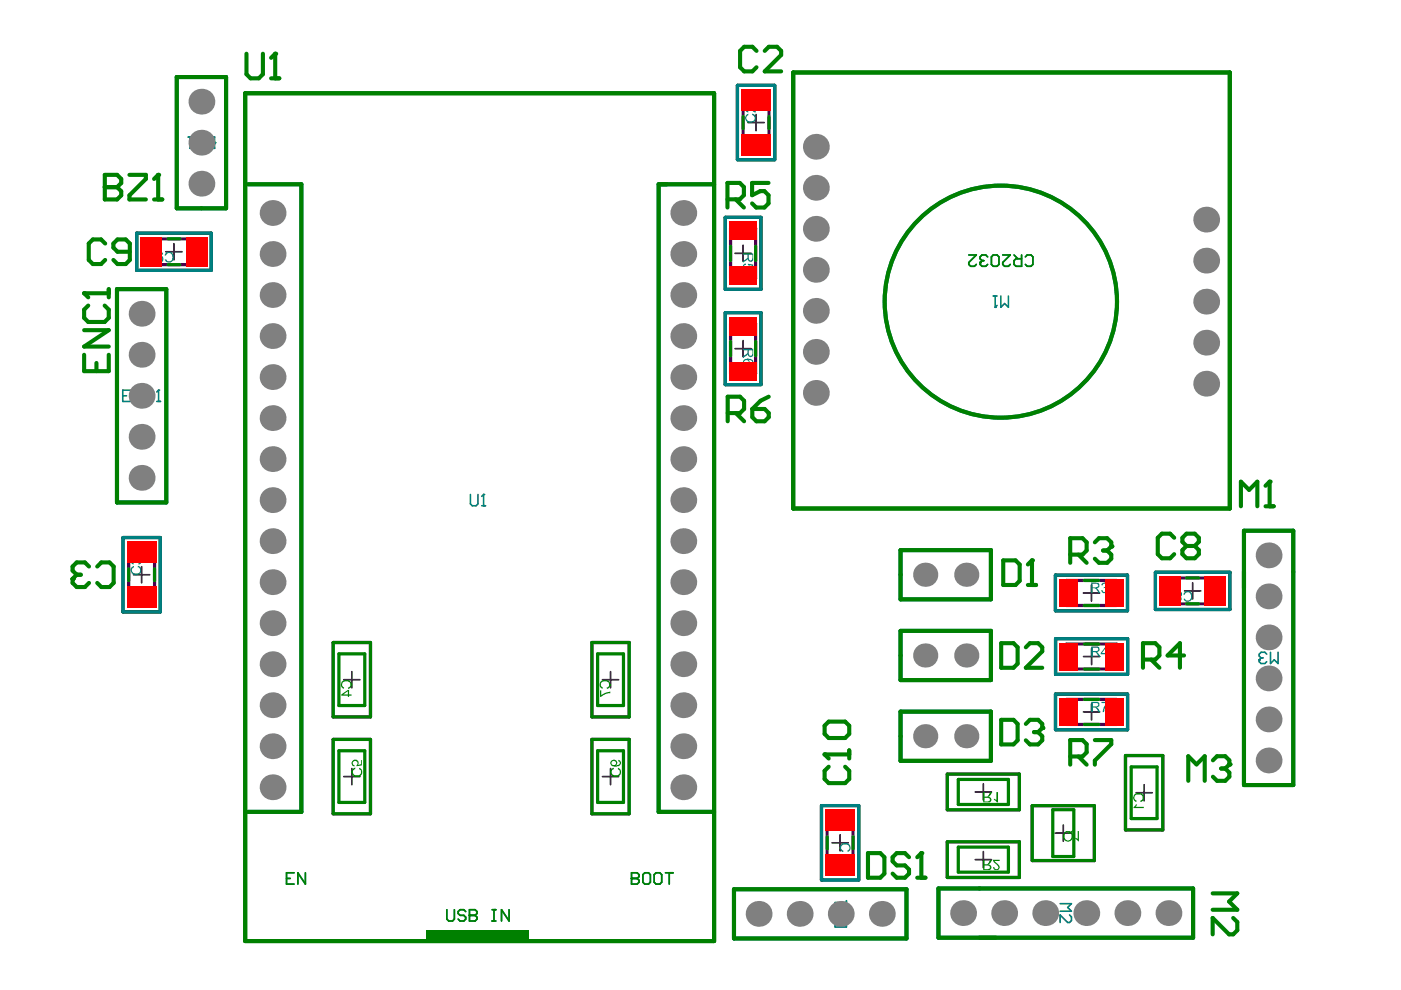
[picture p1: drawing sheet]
<svg xmlns="http://www.w3.org/2000/svg" width="297mm" height="210mm" viewBox="0 0 297 210" stroke-linecap="round" stroke-linejoin="round" font-family="sans-serif">
<g fill="none" stroke="#000" stroke-width=".34">
<path d="M158.6 26h3.4M160.3 24.3v3.4M35.2 53.4h3.4M36.9 51.7v3.4M155.8 53.7h3.5M157.6 52v3.4M155.8 73.9h3.5M157.6 72.2v3.4M28.3 121.9h3.4M30 120.1v3.5M229.7 125.7h3.4M229.7 139.2h3.5"/>
<path d="M231.4 124v3.4M231.4 137.5v3.4M251.1 125.3h3.5M252.9 123.6v3.4M72.9 144.1h3.4M74.6 142.4v3.4M127.7 144.1h3.5M129.4 142.4v3.4M229.7 150.9h3.4M231.4 149.2v3.5M72.9 164.7h3.4M74.6 162.9v3.5"/>
<path d="M127.7 164.7h3.5M129.4 162.9v3.5M176.4 178.7h3.4M178.1 177v3.4M206.8 167.9h3.4M208.5 166.2v3.4M223.7 176.6h3.5M225.4 174.9v3.5M240.9 168.1h3.4M242.6 166.4v3.4M206.8 182.3h3.4M208.5 180.6v3.4"/>
</g>
<g fill="none" stroke="#008000" stroke-width=".68">
<path d="M70.6 136.2h7.9v15.8h-7.9zM71.9 138.6h5.4v11h-5.4zM125.5 136.2h7.9v15.8h-7.9zM126.7 138.6h5.5v11h-5.5zM70.6 156.8h7.9v15.7h-7.9zM71.9 159.2h5.4v10.9h-5.4zM125.5 156.8h7.9v15.7h-7.9zM126.7 159.2h5.5v10.9h-5.5zM200.8 164.1h15.3v7.6h-15.3zM200.8 178.5h15.3v7.5h-15.3zM203.2 165.3h10.6v5.3h-10.6zM203.2 179.6h10.6v5.3h-10.6z"/>
<path d="M218.8 170.8h13.2v11.7h-13.2zM223.2 171.7h4.5v9.9h-4.5zM238.6 160.2h7.9v15.8h-7.9zM239.8 162.6h5.5v11h-5.5z"/>
</g>
<g fill="none" stroke="#800080" stroke-width=".68">
<path d="M157.6 20.5h5.4v11h-5.4zM31.4 50.6h11v5.5h-11zM154.9 48.4h5.3v10.6h-5.3zM154.9 68.6h5.3v10.6h-5.3zM27.3 116.4h5.5v10.9h-5.5zM70.6 136.2h7.9v15.8h-7.9zM125.5 136.2h7.9v15.8h-7.9zM226.1 123.1h10.6v5.3h-10.6zM226.1 136.5h10.7v5.4h-10.7zM247.4 122.5h10.9v5.5h-10.9zM70.6 156.8h7.9v15.7h-7.9zM125.5 156.8h7.9v15.7h-7.9z"/>
<path d="M226.1 148.3h10.6v5.3h-10.6zM175.4 173.2h5.5v11h-5.5zM200.8 164.1h15.3v7.6h-15.3zM200.8 178.5h15.3v7.5h-15.3zM218.8 170.8h13.2v11.7h-13.2zM238.6 160.2h7.9v15.8h-7.9z"/>
</g>
<path d="M156.3 18.1h8v15.8h-8zM29 49.4h15.8v7.9h-15.8zM153.8 46.1h7.5v15.2h-7.5zM153.8 66.3h7.5v15.3h-7.5zM26.1 114h7.9v15.7h-7.9zM223.8 121.9h15.3v7.6h-15.3zM223.8 135.4h15.3v7.6h-15.3zM245 121.3h15.8v7.9h-15.8zM223.8 147.2h15.3v7.5h-15.3zM174.2 170.8h7.9v15.8h-7.9z" fill="none" stroke="#000" stroke-width=".68"/>
<g fill="#008000">
<path d="M240.4 168.5a1.15 1.15 0 0 1 1.5-.3 1.15 1.15 0 0 1 .5 1.5l-.4 .3h-.2l-.1-.2a.71 .71 0 0 0 .5-1 .71 .71 0 0 0-1-.3 .67 .67 0 0 0-.7 .5 .67 .67 0 0 0 .4 .8v.2a.96 .96 0 0 1-.5-1.5z"/>
<path d="M240.8 170.6l.3-.1-.3 .6h1.7v.2h-2.2z"/>
<path d="M228.5 176.2h.3v2.2l-.8-.5 .1-.3 .4 .3z"/>
<path d="M211.2 167.9h.4v2.2h-.3l-.6-.5 .1-.3 .4 .4z"/>
<path d="M210.5 182.3h1.4v.3h-1l.4 .4a.92 .92 0 0 1 .4 1.4 .68 .68 0 0 1-.8 .1 .68 .68 0 0 1-.3-.6h.2a.45 .45 0 0 0 .7 .3 .45 .45 0 0 0-.1-.8l-.8-.7z"/>
<path d="M129.6 163.1l.5-.4 .1 .4a.72 .72 0 0 0-.4 1 .72 .72 0 0 0 1 .3 .67 .67 0 0 0 .6-.6 .67 .67 0 0 0-.4-.7l.1-.3a1.01 1.01 0 0 1 .5 1.2 1.01 1.01 0 0 1-1.2 .7 1 1 0 0 1-.9-1.5z"/>
<path d="M127.2 144.6a1.38 1.38 0 0 1 1.9-.1 1 1 0 0 1-.4 1.6l-.1-.3a.69 .69 0 0 0 .5-.9 .69 .69 0 0 0-.9-.4 .68 .68 0 0 0-.8 .4 .68 .68 0 0 0 .4 .9l-.1 .2a.85 .85 0 0 1-.5-1.3z"/>
<path d="M127.2 146.4h.3v1l.8-.5 .9-.3h.2v.4l-1 .2-.9 .6h-.3z"/>
<path d="M74.7 163.1l.5-.4 .1 .4a.72 .72 0 0 0-.4 .9 .72 .72 0 0 0 1 .4 .68 .68 0 0 0 .6-.6 .68 .68 0 0 0-.4-.7l.1-.3a1.01 1.01 0 0 1 .6 1.2 1.01 1.01 0 0 1-1.2 .7 1.02 1.02 0 0 1-1-.5 1.02 1.02 0 0 1 .1-1.1z"/>
<path d="M74.6 161.4a.76 .76 0 0 1 1.1-.2 .76 .76 0 0 1 .2 1l.6-.2v-.8h.2v1.1l-1.1 .2v-.3a.47 .47 0 0 0 .1-.7 .47 .47 0 0 0-.7 0 .47 .47 0 0 0 .1 .7v.3a.81 .81 0 0 1-.5-1.1z"/>
<path d="M72.4 144.5a1.17 1.17 0 0 1 1.4-.3 1.17 1.17 0 0 1 .7 1.1l-.1 .6-.6 .2v-.3a.69 .69 0 0 0 .5-.9 .69 .69 0 0 0-1-.4 .69 .69 0 0 0-.7 .4 .69 .69 0 0 0 .2 .8l.2 .1-.1 .2a1 1 0 0 1-.5-1.5z"/>
<path d="M225.8 176.7l.7-.3 .2 .1-.2 .1 .1 .2a.33 .33 0 0 1 .4-.1 .33 .33 0 0 1 .2 .4 .81 .81 0 0 1-.8 1.1 .81 .81 0 0 1-.7-1.1zM225.6 176.6a1.08 1.08 0 0 0 .7 1.8 1.08 1.08 0 0 0 1.1-1.5l-.2-.4 .3-.3-.1-.2-.5 .3a1.17 1.17 0 0 0-1.3 .3z"/>
<path d="M208.7 169.2h.7a.41 .41 0 0 1 .5 .3 .41 .41 0 0 1-.5 .4h-.7zM208.5 167.9v2.2h.9a.59 .59 0 0 0 .8-.4 .59 .59 0 0 0-.6-.7l.8-1.1h-.4l-.7 1h-.6v-1z"/>
<path d="M208.7 183.5h.7a.41 .41 0 0 1 .5 .4 .41 .41 0 0 1-.5 .4h-.7zM208.5 182.3v2.2h.9a.59 .59 0 0 0 .8-.5 .59 .59 0 0 0-.6-.7l.8-1h-.4l-.7 .9h-.6v-.9z"/>
<path d="M129.5 161.4a.87 .87 0 0 0 1 1.1 1.06 1.06 0 0 0 1.2-.7l-.2-.6-.4-.1v.3a.42 .42 0 0 1 .3 .6 .42 .42 0 0 1-.6 .2l-.2 .1a.72 .72 0 0 0 .1-1.1 .72 .72 0 0 0-1.1 .1zM129.7 161.8a.48 .48 0 0 1 .9 0 .48 .48 0 0 1-.9 0z"/>
<path d="M72.8 147.2l1-.7v.7zM72.4 147.2v.3h1.4v.3h.2v-.3h.5v-.3h-.5v-.9h-.2z"/>
</g>
<path d="M37.5 16.3h10.4v27.9h-10.4zM52.6 39.1h11.3v133h-11.3M151.4 39.1h-11.8v133h11.8M24.8 61.3h10.5v45.2h-10.5zM190.9 116.6h19.2v10.5h-19.2zM263.7 112.5h10.5v54h-10.5zM190.9 133.8h19.2v10.4h-19.2zM190.9 150.9h19.2v10.4h-19.2zM155.6 188.5h36.6v10.5h-36.6zM199 188.4h54v10.4h-54z" fill="none" stroke="#008080" stroke-width=".87"/>
<path d="M156.3 18.1h8v15.8h-8zM29 49.4h15.8v7.9h-15.8zM153.8 46.1h7.5v15.2h-7.5zM153.8 66.3h7.5v15.3h-7.5zM26.1 114h7.9v15.7h-7.9zM223.8 121.9h15.3v7.6h-15.3zM223.8 135.4h15.3v7.6h-15.3zM245 121.3h15.8v7.9h-15.8zM223.8 147.2h15.3v7.5h-15.3zM174.2 170.8h7.9v15.8h-7.9z" fill="none" stroke="#008080" stroke-width=".68"/>
<path d="M90.5 197.4h21.7v2.1h-21.7z" fill-rule="evenodd" fill="#008080"/>
<path d="M99.7 104.8v2l.4 .4h.8l.4-.4v-2M102.1 107.2h.8M102.5 104.8v2.4" fill="none" stroke="#008080" stroke-width=".34"/>
<circle cx="102.5" cy="104.8" r=".17" fill="#008080"/>
<path d="M102.5 104.8l-.4 .4M133.9 185.1v2.3h1.2l.4-.4v-.4l-.4-.4h-1.2" fill="none" stroke="#008080" stroke-width=".34"/>
<circle cx="133.9" cy="186.2" r=".17" fill="#008080"/>
<path d="M60.8 186.2h.8M62.4 185.1h-1.6v2.3h1.6M64.7 185.1v2.3l-1.5-2.3v2.3M94.7 192.9v2l.4 .4h.8l.4-.4v-2M98.7 193.3l-.4-.4h-.8l-.4 .4v.4l.4 .4h.8l.4 .4v.4l-.4 .4h-.8l-.4-.4M99.5 192.9v2.4h1.2l.4-.4v-.4l-.4-.4h-1.2M133.9 185.1h1.2l.4 .3v.4l-.4 .4h-1.2M136.3 185.4l.4-.3h.8l.4 .3v1.6l-.4 .4h-.8l-.4-.4zM138.7 185.4l.4-.3h.8l.4 .3v1.6l-.4 .4h-.8l-.4-.4zM141.1 185.1h1.6M141.9 185.1v2.3" fill="none" stroke="#008080" stroke-width=".34"/>
<circle cx="99.5" cy="194.1" r=".17" fill="#008080"/>
<path d="M45.5 30.3h-1.2l-.4-.4v-.4l.4-.4h1.2v2.3M99.5 192.9h1.2l.4 .4v.4l-.4 .4h-1.2M104.3 192.9h.8M104.3 195.3h.8M104.7 192.9v2.4M107.9 192.9v2.4l-1.6-2.4v2.4" fill="none" stroke="#008080" stroke-width=".34"/>
<circle cx="45.5" cy="30.3" r=".17" fill="#008080"/>
<path d="M39.9 29.1h.8M40.3 29.1v2.3M41.5 29.1h1.6v.4l-1.6 1.6v.3h1.6M45.5 30.3h-1.2l-.4 .4v.4l.4 .3h1.2" fill="none" stroke="#008080" stroke-width=".34"/>
<circle cx="40.3" cy="31.4" r=".17" fill="#008080"/>
<path d="M40.7 31.1l-.4 .3M207.8 55.7v.4l.4 .4h.8l.4-.4M210.2 54.5l.4-.4h.8l.4 .4v1.6l-.4 .4h-.8l-.4-.4zM212.6 54.1h1.6l-1.6 1.6v.4l.4 .4h.8l.4-.4M215 54.1l.8 .8M216.6 54.1v2.4h-1.2l-.4-.4v-.8l.4-.4h1.2M217.4 54.5l.4-.4h.8l.4 .4v1.6l-.4 .4h-.8l-.4-.4" fill="none" stroke="#008080" stroke-width=".34"/>
<circle cx="207.8" cy="55.7" r=".17" fill="#008080"/>
<path d="M205.4 54.1h1.6l-1.6 1.6v.4l.4 .4h.8l.4-.4M208.2 55.3l-.4 .4M208.2 55.3h.4M209.4 54.5l-.4-.4h-.8l-.4 .4v.4l.4 .4M210.6 62.8h.8M211 62.8v2.4M212.2 62.8v2.4l.8-.8 .8 .8v-2.4" fill="none" stroke="#008080" stroke-width=".34"/>
<circle cx="211" cy="65.2" r=".17" fill="#008080"/>
<path d="M211.4 64.8l-.4 .4M203.7 156.9l.4-.4h1.6l.4 .4v1.2h-2.4zM204.5 154.1h-.4l-.4 .4v.8l.4 .4" fill="none" stroke="#008080" stroke-width=".34"/>
<circle cx="204.5" cy="154.1" r=".17" fill="#008080"/>
<path d="M203.7 122.3l.4-.4h1.6l.4 .4v1.2h-2.4zM203.7 139.8l.4-.4h1.6l.4 .4v1.2h-2.4zM203.7 120.7h2.4M206.1 120.3v.8M206.1 137v1.6l-1.6-1.6h-.4l-.4 .4v.8l.4 .4M204.5 154.1l.4 .4M204.9 154.5v.4M204.9 154.5l.4-.4h.4l.4 .4v.8l-.4 .4" fill="none" stroke="#008080" stroke-width=".34"/>
<circle cx="203.7" cy="120.7" r=".17" fill="#008080"/>
<path d="M203.7 120.7l.4 .4" fill="none" stroke="#008080" stroke-width=".34"/>
<g fill="#008080">
<path d="M158.1 24.4l.6-.3v.3a.71 .71 0 0 0-.4 .9 .71 .71 0 0 0 .9 .4 .74 .74 0 0 0 .7-.3 .74 .74 0 0 0 0-.8l-.5-.2 .1-.3a.96 .96 0 0 1 .7 .9 .96 .96 0 0 1-.6 .9 1.08 1.08 0 0 1-1.3-.1 1.08 1.08 0 0 1-.2-1.4z"/>
<path d="M158.1 22.6a.98 .98 0 0 1 1.5 .6l.4 .3v-1.1h.2v1.5l-.6-.3a1.62 1.62 0 0 0-1.1-.9 .46 .46 0 0 0-.3 .5 .46 .46 0 0 0 .5 .4v.2a.76 .76 0 0 1-.6-1.2z"/>
<path d="M233.5 123.8a.67 .67 0 0 1 .9-.2 .67 .67 0 0 1 .4 .8l-.3 .1a.66 .66 0 0 1 .3 .9 .66 .66 0 0 1-.8 .4l-.4-.2-.1-.4h.2a.45 .45 0 0 0 .5 .4 .45 .45 0 0 0 .4-.6 .45 .45 0 0 0-.6-.3l.1-.2a.39 .39 0 0 0 .5-.3 .39 .39 0 0 0-.4-.5 .39 .39 0 0 0-.4 .4h-.3z"/>
<path d="M178.2 179.1h.1a1.15 1.15 0 0 1 1.5-.2 1.15 1.15 0 0 1 .5 1.4l-.5 .3-.2-.2a.74 .74 0 0 0 .4-1 .74 .74 0 0 0-1.1-.3 .66 .66 0 0 0-.6 .6 .66 .66 0 0 0 .6 .7l-.1 .2a1.07 1.07 0 0 1-.6-1.5z"/>
<path d="M178.1 181.7h1.7l-.3-.5h.3l.5 .7h-2.2z"/>
<path d="M251 125.7a1.01 1.01 0 0 1 1.3-.3 1.01 1.01 0 0 1 .5 1.2 .94 .94 0 0 1-.8 1 .94 .94 0 0 1-1-.6l.2-.1a.68 .68 0 0 0 .8 .4 .68 .68 0 0 0 .5-.8 .73 .73 0 0 0-.4-.8 .73 .73 0 0 0-.9 .2v.2l-.3-.1z"/>
<path d="M231.6 123.8v.7h.7a.4 .4 0 0 0 .5-.3 .4 .4 0 0 0-.3-.4zM231.4 123.5h1a.61 .61 0 0 1 .7 .6 .61 .61 0 0 1-.6 .6l.3 .3 .5 .8h-.4l-.4-.8-.4-.3h-.5v1.1h-.2z"/>
<path d="M178.3 183.2a.68 .68 0 0 0 1 .6h.3a.39 .39 0 0 0 .5-.4 .39 .39 0 0 0-.5-.4l-.9-.1zM178.2 183a1.79 1.79 0 0 1 2-.1 .79 .79 0 0 1-.1 .9 .79 .79 0 0 1-.9 .2h-.1a.78 .78 0 0 1-1-.8z"/>
<path d="M249.5 127a.35 .35 0 0 0 .7 0 .35 .35 0 0 0-.7 0zM249.5 126a.46 .46 0 0 0 .9 0 .46 .46 0 0 0-.9 0zM249.2 125.7a.75 .75 0 0 1 .9-.4 .75 .75 0 0 1 .5 .9l-.1 .2a.22 .22 0 0 0-.2 .2 .22 .22 0 0 0 .2 .2 .63 .63 0 0 1-.7 .8 .63 .63 0 0 1-.4-1l.2-.1-.4-.3z"/>
</g>
<path d="M267 139.9v.4l.4 .4h.8l.4-.4M269.4 138.3v2.4l.8-.8 .8 .8v-2.4" fill="none" stroke="#008080" stroke-width=".34"/>
<circle cx="267" cy="139.9" r=".17" fill="#008080"/>
<path d="M267.4 139.5l-.4 .4M267.4 139.5h.4M268.6 138.7l-.4-.4h-.8l-.4 .4v.4l.4 .4" fill="none" stroke="#008080" stroke-width=".34"/>
<g fill="#008080">
<path d="M27.9 120.3l.3-.3h.2v.3a.72 .72 0 0 0-.3 .9 .72 .72 0 0 0 .9 .4h.1a.65 .65 0 0 0 .7-.6 .65 .65 0 0 0-.6-.7l.1-.4a1.04 1.04 0 0 1 .6 1.4 1.04 1.04 0 0 1-1.4 .5 1.04 1.04 0 0 1-.6-1.5z"/>
<path d="M27.8 118.7l.1-.1a.46 .46 0 0 1 .4-.2 .46 .46 0 0 1 .4 .3 .68 .68 0 0 1 1.2-.1 .68 .68 0 0 1-.5 1.1l-.1-.3a.42 .42 0 0 0 .4-.5 .42 .42 0 0 0-.5-.3 .42 .42 0 0 0-.3 .6h-.3a.36 .36 0 0 0-.3-.5 .36 .36 0 0 0-.4 .4 .36 .36 0 0 0 .5 .3l-.1 .3-.4-.2z"/>
<path d="M35 53.8a1.04 1.04 0 0 1 1.4-.2 1.04 1.04 0 0 1 .3 1.4 .97 .97 0 0 1-.8 .7 .97 .97 0 0 1-1-.6l.4-.1a.68 .68 0 0 0 .8 .4 .68 .68 0 0 0 .5-.8 .78 .78 0 0 0-.3-.8 .78 .78 0 0 0-.9-.1l-.2 .5h-.3z"/>
<path d="M157.6 56.1l.5-.3v.4a.39 .39 0 0 0-.4 .4 .39 .39 0 0 0 .4 .4 .45 .45 0 0 0 .6-.2 .45 .45 0 0 0-.1-.6v-.3l1.1 .2v1.1h-.3v-.8l-.6-.2a.75 .75 0 0 1-.7 1.1 .75 .75 0 0 1-.5-1.2z"/>
<path d="M233.5 148.8h1.4v.3l-.3 .3-.4 1-.1 .6h-.3l.1-.7 .7-1.2h-1.1z"/>
<path d="M33.5 54.9a.48 .48 0 0 0 .9 0 .48 .48 0 0 0-.9 0zM33.4 53.7a.65 .65 0 0 1 .6-.3 .65 .65 0 0 1 .6 .5l-.2 .1a.47 .47 0 0 0-.6-.3 .47 .47 0 0 0-.3 .7v.1a.59 .59 0 0 1 .7-.3 .59 .59 0 0 1 .5 .5 .72 .72 0 0 1-.7 1 .72 .72 0 0 1-.7-.9l-.1-.4z"/>
<path d="M158.7 74.3v.7a.39 .39 0 0 0 .4 .4 .39 .39 0 0 0 .4-.4v-.7zM157.5 73.9h2.2v1.1a.59 .59 0 0 1-.5 .8 .59 .59 0 0 1-.6-.7l-.4 .4-.7 .4v-.4l1-.6v-.6h-1z"/>
<path d="M157.6 76.4l.2-.1a1.4 1.4 0 0 1 1.9 .2v.5a.46 .46 0 0 1-.5 .5v-.3a.47 .47 0 0 0 .2-.6 .47 .47 0 0 0-.6-.2l-.1-.1a.69 .69 0 0 1 .1 .9 .69 .69 0 0 1-.9 .2 .69 .69 0 0 1-.3-.9zM157.8 76.5a.51 .51 0 0 0 .3 .7 .51 .51 0 0 0 .6-.3 .52 .52 0 0 0-.3-.6 .52 .52 0 0 0-.6 .2z"/>
<path d="M158.7 54v.7a.41 .41 0 0 0 .4 .5 .41 .41 0 0 0 .4-.5v-.7zM157.5 53.7h2.2v1.1a.57 .57 0 0 1-.5 .7 .57 .57 0 0 1-.6-.6l-1.1 .8v-.4l1-.6v-.7h-1z"/>
<path d="M231.7 149.1v.7h.6a.37 .37 0 0 0 .5-.3 .37 .37 0 0 0-.4-.4zM231.4 148.8h1a.61 .61 0 0 1 .7 .6 .61 .61 0 0 1-.6 .6l.4 .3 .4 .7h-.4l-.7-1h-.5v1h-.3z"/>
<path d="M231.7 137.3v.7h.6a.38 .38 0 0 0 .6-.3 .38 .38 0 0 0-.5-.4zM231.4 137.1h1.1a.56 .56 0 0 1 .6 .3 .56 .56 0 0 1-.3 .7l-.3 .2 .4 .2 .5 .7h-.5l-.4-.7-.3-.2h-.5v.9h-.3z"/>
<path d="M234.3 137.5l-.7 1h.7zM234.4 137.1h.2v1.4h.3v.2h-.3v.5h-.3v-.5h-.9v-.2z"/>
</g>
<path d="M26 83.9h.8M27.6 82.7h-1.6v2.4h1.6M30 82.7v2.4l-1.6-2.4v2.4M32.4 83.1l-.4-.4h-.8l-.4 .4v1.6l.4 .4h.8l.4-.4M33.2 85.1h.8M33.6 82.7v2.4" fill="none" stroke="#008080" stroke-width=".34"/>
<circle cx="33.6" cy="82.7" r=".17" fill="#008080"/>
<path d="M33.6 82.7l-.4 .4M177.1 191.4h2.4M177.5 195h1.6l.4 .4v1.2h-2.4v-1.2zM177.5 192.6l-.4 .4v.8l.4 .4h.4l.4-.4v-.8l.4-.4h.4l.4 .4v.8l-.4 .4M179.5 191v.8" fill="none" stroke="#008080" stroke-width=".34"/>
<circle cx="177.1" cy="191.4" r=".17" fill="#008080"/>
<path d="M177.1 191.4l.4 .4M224.8 191.6h2.4l-.8 .8 .8 .8h-2.4M226.8 194l.4 .4v.8l-.4 .4h-.4l-1.6-1.6v1.6" fill="none" stroke="#008080" stroke-width=".34"/>
<circle cx="212.2" cy="64" r="24.6" fill="none" stroke="#008080" stroke-width=".87"/>
<path d="M37.5 16.3h10.4v27.9h-10.4zM52 19.8h99.4v179.7h-99.4zM168.2 15.4h92.5v92.4h-92.5zM52.6 39.1h11.3v133h-11.3M151.4 39.1h-11.8v133h11.8M24.8 61.3h10.5v45.2h-10.5zM190.9 116.6h19.2v10.5h-19.2zM263.7 112.5h10.5v54h-10.5zM190.9 133.8h19.2v10.4h-19.2zM190.9 150.9h19.2v10.4h-19.2zM155.6 188.5h36.6v10.5h-36.6zM199 188.4h54v10.4h-54z" fill="none" stroke="#008000" stroke-width=".87"/>
<g fill="none" stroke="#008000" stroke-width=".68">
<path d="M157.6 24.7v2.6M163 24.7v2.6M35.6 56.1h2.6M35.6 50.6h2.6M154.9 52.2v3M160.2 52.2v3M154.9 72.4v3.1M160.2 72.4v3.1M27.3 120.6v2.5M32.8 120.6v2.5M229.9 128.4h3M229.9 123.1h3"/>
<path d="M229.9 136.5h3.1M251.6 128h2.5M251.6 122.5h2.5M229.9 153.6h3.1M229.9 148.3h3.1M229.9 141.9h3.1M175.4 177.4v2.6M180.9 177.4v2.6"/>
</g>
<path d="M90.5 197.4h21.7v2.1h-21.7z" fill-rule="evenodd" fill="#008000"/>
<path d="M133.9 185.1v2.3h1.2l.4-.4v-.4l-.4-.4h-1.2" fill="none" stroke="#008000" stroke-width=".34"/>
<circle cx="133.9" cy="186.2" r=".17" fill="#008000"/>
<path d="M60.8 186.2h.8M62.4 185.1h-1.6v2.3h1.6M64.7 185.1v2.3l-1.5-2.3v2.3M94.7 192.9v2l.4 .4h.8l.4-.4v-2M98.7 193.3l-.4-.4h-.8l-.4 .4v.4l.4 .4h.8l.4 .4v.4l-.4 .4h-.8l-.4-.4M99.5 192.9v2.4h1.2l.4-.4v-.4l-.4-.4h-1.2M133.9 185.1h1.2l.4 .3v.4l-.4 .4h-1.2M136.3 185.4l.4-.3h.8l.4 .3v1.6l-.4 .4h-.8l-.4-.4zM138.7 185.4l.4-.3h.8l.4 .3v1.6l-.4 .4h-.8l-.4-.4zM141.1 185.1h1.6M141.9 185.1v2.3" fill="none" stroke="#008000" stroke-width=".34"/>
<circle cx="99.5" cy="194.1" r=".17" fill="#008000"/>
<path d="M207.8 55.7v.4l.4 .4h.8l.4-.4M210.2 54.5l.4-.4h.8l.4 .4v1.6l-.4 .4h-.8l-.4-.4zM212.6 54.1h1.6l-1.6 1.6v.4l.4 .4h.8l.4-.4M215 54.1l.8 .8M216.6 54.1v2.4h-1.2l-.4-.4v-.8l.4-.4h1.2M217.4 54.5l.4-.4h.8l.4 .4v1.6l-.4 .4h-.8l-.4-.4M99.5 192.9h1.2l.4 .4v.4l-.4 .4h-1.2M104.3 192.9h.8M104.3 195.3h.8M104.7 192.9v2.4M107.9 192.9v2.4l-1.6-2.4v2.4" fill="none" stroke="#008000" stroke-width=".34"/>
<circle cx="207.8" cy="55.7" r=".17" fill="#008000"/>
<path d="M205.4 54.1h1.6l-1.6 1.6v.4l.4 .4h.8l.4-.4M208.2 55.3l-.4 .4M208.2 55.3h.4M209.4 54.5l-.4-.4h-.8l-.4 .4v.4l.4 .4" fill="none" stroke="#008000" stroke-width=".34"/>
<path d="M52.3 11.4v4.3l.8 .9h1.8l.8-.9v-4.3M57.5 16.6h1.7M58.4 11.4v5.2" fill="none" stroke="#008000" stroke-width=".87"/>
<circle cx="58.4" cy="11.4" r=".43" fill="#008000"/>
<g fill="none" stroke="#008000" stroke-width=".87">
<path d="M58.4 11.4l-.9 .9M162.9 38.8h-3.4v2.6l1.7-.9h.9l.8 .9v1.7l-.8 .9h-1.8l-.8-.9M154.2 42.3h2.6l.9-.9v-1.7l-.9-.9h-2.6v5.2M156 42.3l1.7 1.7M154.3 87.6h2.6l.9-.9v-1.7l-.9-.9h-2.6v5.2M156 87.6l1.8 1.7M159.5 86.7h2.6l.9 .9v.9l-.9 .8h-1.7l-.9-.8zM163 84.1l-1.8 .9-1.7 1.7M226.9 117.6h2.6l.9-.9v-1.7l-.9-.9h-2.6v5.2M228.6 117.6l1.8 1.7M232.1 115l.9-.9h1.7l.9 .9v.9M242.3 139.8h2.6l.9-.8v-1.8l-.9-.8h-2.6v5.2"/>
<path d="M244.1 139.8l1.7 1.8M251 139h-3.4l2.6-2.6v5.2M232.1 156.9h3.5v.9l-3.5 3.5v.8M226.9 160.4h2.6l.9-.9v-1.7l-.9-.9h-2.6v5.2M228.6 160.4l1.8 1.7"/>
</g>
<circle cx="235.6" cy="115.9" r=".43" fill="#008000"/>
<path d="M233.9 116.7h.8M234.7 116.7l.9 .9v.9l-.9 .8h-1.7l-.9-.8M235.6 115.9l-.9 .8M251.9 165.6v-5.3l1.8 1.8 1.7-1.8v5.3M257.2 161.2l.8-.9h1.8l.8 .9v.9" fill="none" stroke="#008000" stroke-width=".87"/>
<circle cx="260.6" cy="162.1" r=".43" fill="#008000"/>
<path d="M263.1 107.3v-5.2l1.7 1.8 1.8-1.8v5.2M268.3 107.3h1.8M269.2 102.1v5.2M258.9 162.9h.9M259.8 162.9l.8 .9v.9l-.8 .9h-1.8l-.8-.9M260.6 162.1l-.8 .8M257.1 189.4h5.2l-1.7 1.8 1.7 1.7h-5.2M261.5 194.6l.8 .9v1.7l-.8 .9h-.9l-3.5-3.5v3.5" fill="none" stroke="#008000" stroke-width=".87"/>
<circle cx="269.2" cy="102.1" r=".43" fill="#008000"/>
<path d="M17.8 75.2v3.5h5.3v-3.5M17.8 70h5.3l-5.3 3.5h5.3M17.8 62.2h5.3M18.7 64.8l-.9 .9v1.7l.9 .9h3.5l.9-.9v-1.7l-.9-.9M20.4 77v1.7M23.1 61.3v1.7M269.2 102.1l-.9 .9" fill="none" stroke="#008000" stroke-width=".87"/>
<circle cx="17.8" cy="62.2" r=".43" fill="#008000"/>
<path d="M17.8 62.2l.9 .8M184 180.9h2.6l.9 .9v3.4l-.9 .9h-2.6zM192.7 181.8l-.8-.9h-1.8l-.9 .9v.8l.9 .9h1.8l.8 .9v.8l-.8 .9h-1.8l-.9-.9M194.5 186.1h1.7M195.3 180.9v5.2" fill="none" stroke="#008000" stroke-width=".87"/>
<circle cx="195.3" cy="180.9" r=".43" fill="#008000"/>
<path d="M212.3 152.6h2.6l.9 .9v3.5l-.9 .8h-2.6zM217.5 153.5l.9-.9h1.7l.9 .9v.9M195.3 180.9l-.8 .9" fill="none" stroke="#008000" stroke-width=".87"/>
<circle cx="221" cy="154.4" r=".43" fill="#008000"/>
<path d="M212.7 118.8h2.6l.9 .9v3.5l-.9 .8h-2.6zM218.8 118.8v5.2M212.3 136.4h2.6l.9 .8v3.5l-.9 .9h-2.6zM217.5 137.2l.9-.8h1.7l.9 .8v.9l-3.5 3.5h3.5M217.9 124h1.8M219.2 155.2h.9M220.1 155.2l.9 .9v.9l-.9 .8h-1.7l-.9-.8M221 154.4l-.9 .8" fill="none" stroke="#008000" stroke-width=".87"/>
<circle cx="218.8" cy="118.8" r=".43" fill="#008000"/>
<path d="M218.8 118.8l-.9 .9M174.8 160h5.3M180.1 159.1v1.7M175.7 162.6l-.9 .8v1.8l.9 .8h3.5l.9-.8v-1.8l-.9-.8" fill="none" stroke="#008000" stroke-width=".87"/>
<circle cx="174.8" cy="160" r=".43" fill="#008000"/>
<path d="M22.3 51.6l-.9-.8h-1.7l-.9 .8v3.5l.9 .9h1.7l.9-.9M27.5 53.4h-2.6l-.9-.9v-.9l.9-.8h1.8l.8 .8v3.5l-.8 .9h-1.8l-.9-.9M249 114l-.9-.8h-1.8l-.8 .8v3.5l.8 .9h1.8l.9-.9M251.6 115.8l-.9-.9v-.9l.9-.8h1.7l.9 .8v.9l-.9 .9M251.6 115.8l-.9 .8v.9l.9 .9h1.7l.9-.9v-.9l-.9-.8M251.6 115.8h1.7M15.4 122.7v.9l.9 .9h1.7l.9-.9M20.6 120.1l.9-.9h1.7l.9 .9v3.5l-.9 .9h-1.7l-.9-.9M174.8 160l.9 .8M174.8 153.9l.9-.9h3.5l.9 .9v1.7l-.9 .9h-3.5l-.9-.9z" fill="none" stroke="#008000" stroke-width=".87"/>
<circle cx="15.4" cy="122.7" r=".43" fill="#008000"/>
<path d="M160.4 10.8l-.9-.9h-1.7l-.9 .9v3.5l.9 .8h1.7l.9-.8M162.1 10.8l.9-.9h1.7l.9 .9v.9l-3.5 3.4h3.5M22.2 37.1v5.2h2.6l.9-.9v-.9l-.9-.8h-2.6M16.3 121.9l-.9 .8M16.3 121.9h.8M18.9 120.1l-.9-.9h-1.7l-.9 .9v.9l.9 .9" fill="none" stroke="#008000" stroke-width=".87"/>
<circle cx="22.2" cy="39.7" r=".43" fill="#008000"/>
<path d="M22.2 37.1h2.6l.9 .8v.9l-.9 .9h-2.6M27.4 37.1h3.5v.8l-3.5 3.5v.9h3.5M33.5 37.1v5.2M32.7 42.3h1.7" fill="none" stroke="#008000" stroke-width=".87"/>
<circle cx="33.5" cy="37.1" r=".43" fill="#008000"/>
<g fill="none" stroke="#008000" stroke-width=".87">
<path d="M33.5 37.1l-.8 .8"/>
<circle cx="212.2" cy="64" r="24.6"/>
</g>
<g fill="#808080">
<circle cx="57.8" cy="166.9" r="2.74"/>
<circle cx="57.8" cy="149.5" r="2.74"/>
<circle cx="57.8" cy="140.8" r="2.74"/>
<circle cx="57.8" cy="123.4" r="2.74"/>
<circle cx="57.8" cy="132.1" r="2.74"/>
<circle cx="57.8" cy="158.2" r="2.74"/>
<circle cx="57.8" cy="114.7" r="2.74"/>
<circle cx="57.8" cy="106" r="2.74"/>
<circle cx="144.9" cy="123.4" r="2.74"/>
<circle cx="144.9" cy="132.1" r="2.74"/>
<circle cx="144.9" cy="149.5" r="2.74"/>
<circle cx="144.9" cy="140.8" r="2.74"/>
<circle cx="144.9" cy="158.2" r="2.74"/>
<circle cx="144.9" cy="166.9" r="2.74"/>
<circle cx="144.9" cy="114.7" r="2.74"/>
<circle cx="144.9" cy="106" r="2.74"/>
<circle cx="30" cy="101.3" r="2.74"/>
<circle cx="30" cy="92.6" r="2.74"/>
<circle cx="30" cy="83.9" r="2.74"/>
<circle cx="30" cy="75.2" r="2.74"/>
<circle cx="30" cy="66.5" r="2.74"/>
<circle cx="42.7" cy="30.3" r="2.74"/>
<circle cx="42.7" cy="21.6" r="2.74"/>
<circle cx="42.7" cy="38.9" r="2.74"/>
<circle cx="57.8" cy="97.3" r="2.74"/>
<circle cx="57.8" cy="88.6" r="2.74"/>
<circle cx="57.8" cy="79.9" r="2.74"/>
<circle cx="57.8" cy="71.3" r="2.74"/>
<circle cx="57.8" cy="45.2" r="2.74"/>
<circle cx="57.8" cy="62.6" r="2.74"/>
<circle cx="57.8" cy="53.9" r="2.74"/>
<circle cx="144.9" cy="97.3" r="2.74"/>
<circle cx="144.9" cy="88.6" r="2.74"/>
<circle cx="144.9" cy="79.9" r="2.74"/>
<circle cx="144.9" cy="71.3" r="2.74"/>
<circle cx="144.9" cy="62.6" r="2.74"/>
<circle cx="144.9" cy="45.2" r="2.74"/>
<circle cx="144.9" cy="53.9" r="2.74"/>
<circle cx="160.8" cy="193.8" r="2.74"/>
<circle cx="169.6" cy="193.8" r="2.74"/>
<circle cx="178.3" cy="193.8" r="2.74"/>
<circle cx="187" cy="193.8" r="2.74"/>
<circle cx="196.2" cy="139" r="2.57"/>
<circle cx="196.2" cy="156.1" r="2.57"/>
<circle cx="204.2" cy="193.6" r="2.74"/>
<circle cx="204.9" cy="139" r="2.57"/>
<circle cx="204.9" cy="156.1" r="2.57"/>
<circle cx="212.9" cy="193.6" r="2.74"/>
<circle cx="221.6" cy="193.6" r="2.74"/>
<circle cx="230.3" cy="193.6" r="2.74"/>
<circle cx="239" cy="193.6" r="2.74"/>
<circle cx="247.7" cy="193.6" r="2.74"/>
<circle cx="269" cy="143.8" r="2.74"/>
<circle cx="269" cy="161.2" r="2.74"/>
<circle cx="269" cy="152.5" r="2.74"/>
<circle cx="269" cy="135.1" r="2.74"/>
<circle cx="173" cy="83.3" r="2.74"/>
<circle cx="173" cy="74.6" r="2.74"/>
<circle cx="173" cy="65.9" r="2.74"/>
<circle cx="173" cy="57.2" r="2.74"/>
<circle cx="173" cy="48.5" r="2.74"/>
<circle cx="173" cy="39.8" r="2.74"/>
<circle cx="173" cy="31.1" r="2.74"/>
<circle cx="196.2" cy="121.9" r="2.57"/>
<circle cx="204.9" cy="121.9" r="2.57"/>
<circle cx="255.7" cy="81.4" r="2.74"/>
<circle cx="255.7" cy="72.7" r="2.74"/>
<circle cx="255.7" cy="64" r="2.74"/>
<circle cx="255.7" cy="55.3" r="2.74"/>
<circle cx="255.7" cy="46.6" r="2.74"/>
<circle cx="269" cy="126.4" r="2.74"/>
<circle cx="269" cy="117.7" r="2.74"/>
</g>
<g fill="#f00">
<path d="M175 171.7h6.2v4.4h-6.2z" fill-rule="evenodd"/>
<path d="M245.8 122.2h4.5v6.2h-4.5z" fill-rule="evenodd"/>
<path d="M157.2 19h6.2v4.4h-6.2z" fill-rule="evenodd"/>
<path d="M29.8 50.3h4.5v6.2h-4.5z" fill-rule="evenodd"/>
<path d="M26.9 124.4h6.2v4.5h-6.2z" fill-rule="evenodd"/>
<path d="M234.3 136.3h3.9v5.8h-3.9z" fill-rule="evenodd"/>
<path d="M234.2 148h4v5.9h-4z" fill-rule="evenodd"/>
<path d="M234.2 122.8h4v5.8h-4z" fill-rule="evenodd"/>
<path d="M255.4 122.2h4.5v6.2h-4.5z" fill-rule="evenodd"/>
<path d="M157.2 28.5h6.2v4.5h-6.2z" fill-rule="evenodd"/>
<path d="M39.5 50.3h4.4v6.2h-4.4z" fill-rule="evenodd"/>
<path d="M175 181.3h6.2v4.4h-6.2z" fill-rule="evenodd"/>
<path d="M154.6 56.5h5.9v4h-5.9z" fill-rule="evenodd"/>
<path d="M154.6 76.7h5.9v4h-5.9z" fill-rule="evenodd"/>
<path d="M26.9 114.8h6.2v4.5h-6.2z" fill-rule="evenodd"/>
<path d="M154.6 67.1h5.9v4h-5.9z" fill-rule="evenodd"/>
<path d="M154.6 46.9h5.9v4h-5.9z" fill-rule="evenodd"/>
<path d="M224.6 122.8h4v5.8h-4z" fill-rule="evenodd"/>
<path d="M224.6 148h4v5.9h-4z" fill-rule="evenodd"/>
<path d="M224.7 136.3h3.9v5.8h-3.9z" fill-rule="evenodd"/>
</g>
</svg>
